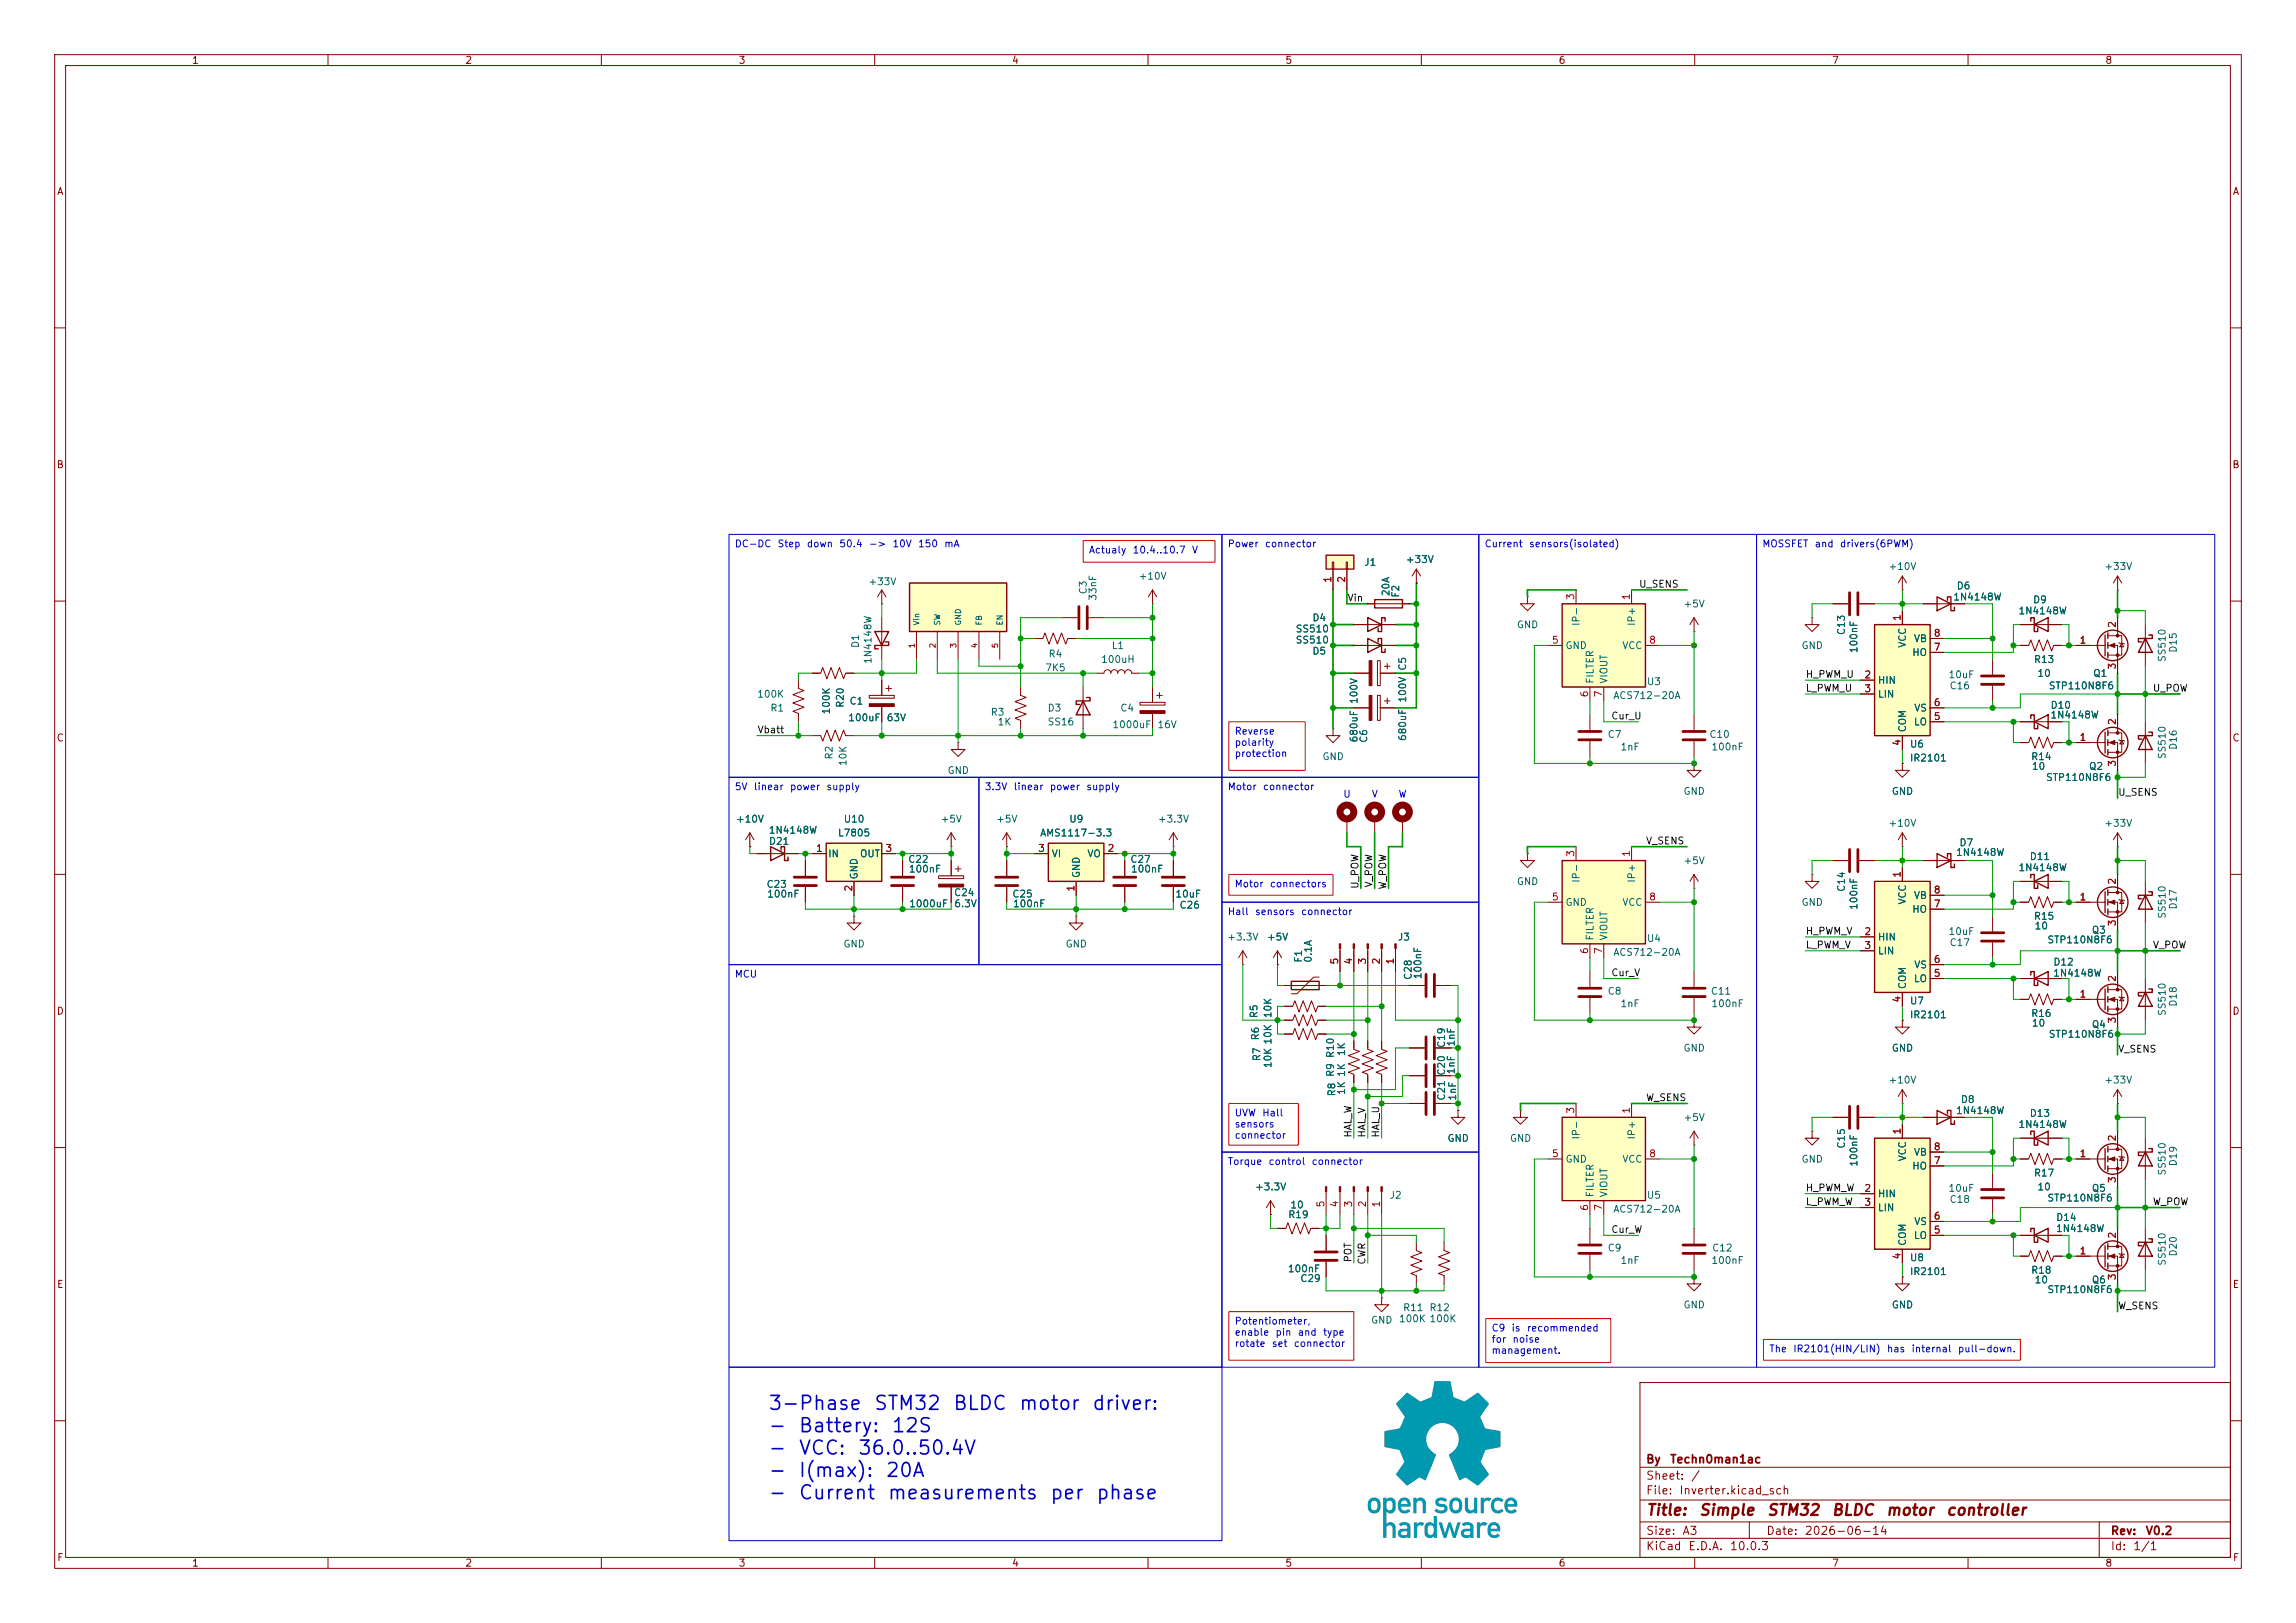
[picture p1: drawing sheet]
<svg xmlns="http://www.w3.org/2000/svg" width="420mm" height="297mm" viewBox="0 0 420 297" stroke-linecap="round" stroke-linejoin="round" font-family="sans-serif">
<defs><g id="words">
<g font-size="2.5" fill="#0000c2">
<text x="140.4" y="258.7">3-Phase</text>
<text x="140.4" y="262.8">-</text>
<text x="145.9" y="262.8">Battery:</text>
<text x="159.7" y="258.7">STM32</text>
<text x="162.9" y="262.8">12S</text>
<text x="174.2" y="258.7">BLDC</text>
<text x="186.2" y="258.7">motor</text>
<text x="199.6" y="258.7">driver:</text>
<text x="140.4" y="266.8">-</text>
<text x="145.9" y="266.8">VCC:</text>
<text x="156.8" y="266.8">36.0..50.4V</text>
<text x="140.4" y="270.9">-</text>
<text x="140.4" y="275">-</text>
<text x="145.9" y="270.9">I(max):</text>
<text x="145.9" y="275">Сurrent</text>
<text x="161.8" y="270.9">20A</text>
<text x="162.2" y="275">measurements</text>
<text x="191.9" y="275">per</text>
<text x="200.4" y="275">phase</text>
</g>
<g font-size="2" fill="#840000">
<text x="301" y="277.8">Title:</text>
<text x="310.7" y="277.8">Simple</text>
<text x="323.1" y="277.8">STM32</text>
<text x="334.9" y="277.8">BLDC</text>
<text x="344.9" y="277.8">motor</text>
<text x="355.9" y="277.8">controller</text>
</g>
<g font-size="1.5" fill="#840000">
<text x="301" y="268.1">By</text>
<text x="305.4" y="268.1">Techn0man1ac</text>
<text x="301" y="273.8">File:</text>
<text x="301" y="271.1">Sheet:</text>
<text x="307.1" y="273.8">Inverter.kicad_sch</text>
<text x="309.2" y="271.1">/</text>
<text x="301" y="281.2">Size:</text>
<text x="307.6" y="281.2">A3</text>
<text x="323" y="281.2">Date:</text>
<text x="330" y="281.2">2026-06-14</text>
<text x="386" y="281.2">Rev:</text>
<text x="392.4" y="281.2">V0.2</text>
<text x="301" y="284">KiCad</text>
<text x="308.7" y="284">E.D.A.</text>
<text x="316.3" y="284">10.0.3</text>
<text x="386" y="284">Id:</text>
<text x="390.1" y="284">1/1</text>
</g>
<g font-size="1.3" fill="#840000">
<text x="35" y="12">1</text>
<text x="85" y="12">2</text>
<text x="135" y="12">3</text>
<text x="185" y="12">4</text>
<text x="235" y="12">5</text>
<text x="285" y="12">6</text>
<text x="335" y="12">7</text>
<text x="385" y="12">8</text>
<text x="10.3" y="36">A</text>
<text x="408.3" y="36">A</text>
<text x="10.3" y="86">B</text>
<text x="408.2" y="86">B</text>
<text x="10.3" y="136">C</text>
<text x="408.2" y="136">C</text>
<text x="10.3" y="186">D</text>
<text x="408.2" y="186">D</text>
<text x="10.3" y="236">E</text>
<text x="408.3" y="236">E</text>
<text x="10.3" y="286">F</text>
<text x="35" y="287">1</text>
<text x="85" y="287">2</text>
<text x="135" y="287">3</text>
<text x="185" y="287">4</text>
<text x="235" y="287">5</text>
<text x="285" y="287">6</text>
<text x="335" y="287">7</text>
<text x="385" y="287">8</text>
<text x="408.3" y="286">F</text>
</g>
<g font-size="1.3" fill="#0000c2">
<text x="134.3" y="100.5">DC-DC</text>
<text x="142.1" y="100.5">Step</text>
<text x="147.5" y="100.5">down</text>
<text x="153.4" y="100.5">50.4</text>
<text x="158.8" y="100.5">-&gt;</text>
<text x="163.1" y="100.5">10V</text>
<text x="167.8" y="100.5">150</text>
<text x="172.6" y="100.5">mA</text>
<text x="199.1" y="101.6">Actualy</text>
<text x="207.1" y="101.6">10.4..10.7</text>
<text x="217.9" y="101.6">V</text>
<text x="224.5" y="100.5">Power</text>
<text x="231.3" y="100.5">connector</text>
<text x="271.5" y="100.5">Current</text>
<text x="279.6" y="100.5">sensors(isolated)</text>
<text x="322.3" y="100.5">MOSSFET</text>
<text x="331.8" y="100.5">and</text>
<text x="336.5" y="100.5">drivers(6PWM)</text>
<text x="225.7" y="134.7">Reverse</text>
<text x="225.7" y="136.8">polarity</text>
<text x="225.7" y="138.8">protection</text>
<text x="134.3" y="144.9">5V</text>
<text x="137.8" y="144.9">linear</text>
<text x="144.4" y="144.9">power</text>
<text x="151.1" y="144.9">supply</text>
<text x="180" y="144.9">3.3V</text>
<text x="185.3" y="144.9">linear</text>
<text x="191.9" y="144.9">power</text>
<text x="198.6" y="144.9">supply</text>
<text x="224.5" y="144.9">Motor</text>
<text x="230.9" y="144.9">connector</text>
<text x="245.6" y="146.3">U</text>
<text x="250.8" y="146.3">V</text>
<text x="255.7" y="146.3">W</text>
<text x="224.5" y="167.8">Hall</text>
<text x="225.7" y="162.7">Motor</text>
<text x="229.5" y="167.8">sensors</text>
<text x="232.2" y="162.7">connectors</text>
<text x="237.9" y="167.8">connector</text>
<text x="134.3" y="179.2">MCU</text>
<text x="225.7" y="204.6">UVW</text>
<text x="225.7" y="206.6">sensors</text>
<text x="225.7" y="208.7">connector</text>
<text x="230.8" y="204.6">Hall</text>
<text x="224.5" y="213.5">Torque</text>
<text x="231.9" y="213.5">control</text>
<text x="239.8" y="213.5">connector</text>
<text x="225.7" y="242.7">Potentiometer,</text>
<text x="225.7" y="244.7">enable</text>
<text x="233.2" y="244.7">pin</text>
<text x="237.3" y="244.7">and</text>
<text x="241.9" y="244.7">type</text>
<text x="272.7" y="244">C9</text>
<text x="276.4" y="244">is</text>
<text x="279.2" y="244">recommended</text>
<text x="225.7" y="246.8">rotate</text>
<text x="232.5" y="246.8">set</text>
<text x="236.6" y="246.8">connector</text>
<text x="272.7" y="246">for</text>
<text x="272.7" y="248.1">management.</text>
<text x="276.6" y="246">noise</text>
<text x="323.5" y="247.8">The</text>
<text x="327.9" y="247.8">IR2101(HIN/LIN)</text>
<text x="345" y="247.8">has</text>
<text x="349.5" y="247.8">internal</text>
<text x="358" y="247.8">pull-down.</text>
</g>
<g font-size="1.3" fill="#006464">
<text x="158.8" y="107.4">+33V</text>
<text x="208.2" y="106.4">+10V</text>
<text x="249.4" y="103.8">J1</text>
<text x="257.1" y="103.3">+33V</text>
<text x="345.3" y="104.6">+10V</text>
<text x="384.8" y="104.6">+33V</text>
<text x="199.1" y="108.9" transform="rotate(-90 199.1 108.9)">C3</text>
<text x="200.9" y="110" transform="rotate(-90 200.9 110)">33nF</text>
<text x="254.5" y="109.2" transform="rotate(-90 254.5 109.2)">20A</text>
<text x="256.2" y="109.5" transform="rotate(-90 256.2 109.5)">F2</text>
<text x="307.8" y="111.5">+5V</text>
<text x="357.2" y="110.2">1N4148W</text>
<text x="357.8" y="108.2">D6</text>
<text x="369.1" y="112.7">1N4148W</text>
<text x="371.8" y="110.7">D9</text>
<text x="157.4" y="118.7" transform="rotate(-90 157.4 118.7)">D1</text>
<text x="203.2" y="119.1">L1</text>
<text x="236.9" y="118.1">SS510</text>
<text x="236.9" y="116">SS510</text>
<text x="240" y="114">D4</text>
<text x="277.4" y="115.3">GND</text>
<text x="286.3" y="119.1">GND</text>
<text x="289.3" y="114.6" transform="rotate(-90 289.3 114.6)">IP-</text>
<text x="296.7" y="119.1">VCC</text>
<text x="299.4" y="114.6" transform="rotate(-90 299.4 114.6)">IP+</text>
<text x="329.4" y="119.1">GND</text>
<text x="337.8" y="116.3" transform="rotate(-90 337.8 116.3)">C13</text>
<text x="340.1" y="119.6" transform="rotate(-90 340.1 119.6)">100nF</text>
<text x="349" y="118.6" transform="rotate(-90 349 118.6)">VCC</text>
<text x="350" y="117.8">VB</text>
<text x="398.5" y="119.5" transform="rotate(-90 398.5 119.5)">D15</text>
<text x="159.7" y="121.6" transform="rotate(-90 159.7 121.6)">1N4148W</text>
<text x="191.1" y="123.1">7K5</text>
<text x="191.7" y="120.6">R4</text>
<text x="201.3" y="121.6">100uH</text>
<text x="240" y="120.1">D5</text>
<text x="257.5" y="122.8" transform="rotate(-90 257.5 122.8)">C5</text>
<text x="291.8" y="125.2" transform="rotate(-90 291.8 125.2)">FILTER</text>
<text x="294.3" y="125.2" transform="rotate(-90 294.3 125.2)">VIOUT</text>
<text x="301.1" y="125.7">U3</text>
<text x="343.4" y="125.4">HIN</text>
<text x="349.7" y="120.4">HO</text>
<text x="356.3" y="124.4">10uF</text>
<text x="371.9" y="121.6">R13</text>
<text x="372.6" y="124.2">10</text>
<text x="382.8" y="124.2">Q1</text>
<text x="396.4" y="121.2" transform="rotate(-90 396.4 121.2)">SS510</text>
<text x="138.4" y="128">100K</text>
<text x="140.8" y="130.5">R1</text>
<text x="152.1" y="130.8" transform="rotate(-90 152.1 130.8)">100K</text>
<text x="154.6" y="129.6" transform="rotate(-90 154.6 129.6)">R20</text>
<text x="155.3" y="129.2">C1</text>
<text x="181.1" y="131.3">R3</text>
<text x="191.5" y="130.5">D3</text>
<text x="204.8" y="130.5">C4</text>
<text x="248.6" y="128.9" transform="rotate(-90 248.6 128.9)">100V</text>
<text x="257.5" y="128.7" transform="rotate(-90 257.5 128.7)">100V</text>
<text x="295" y="128.2">ACS712-20A</text>
<text x="343.4" y="128">LIN</text>
<text x="350.1" y="130.5">VS</text>
<text x="356.5" y="126.4">C16</text>
<text x="374.7" y="126.4">STP110N8F6</text>
<text x="375" y="131.8">1N4148W</text>
<text x="375" y="130">D10</text>
<text x="155.1" y="132.3">100uF</text>
<text x="162.1" y="132.3">63V</text>
<text x="182.4" y="133.1">1K</text>
<text x="191.5" y="133.1">SS16</text>
<text x="203.4" y="133.6">1000uF</text>
<text x="211.6" y="133.6">16V</text>
<text x="248.6" y="136" transform="rotate(-90 248.6 136)">680uF</text>
<text x="250.4" y="136" transform="rotate(-90 250.4 136)">C6</text>
<text x="257.5" y="135.7" transform="rotate(-90 257.5 135.7)">680uF</text>
<text x="294" y="135.3">C7</text>
<text x="296.3" y="137.6">1nF</text>
<text x="312.6" y="135.3">C10</text>
<text x="312.9" y="137.6">100nF</text>
<text x="349" y="134.1" transform="rotate(-90 349 134.1)">COM</text>
<text x="349.3" y="137.1">U6</text>
<text x="350" y="133.1">LO</text>
<text x="398.5" y="137.3" transform="rotate(-90 398.5 137.3)">D16</text>
<text x="152.6" y="139.1" transform="rotate(-90 152.6 139.1)">R2</text>
<text x="155.1" y="140.3" transform="rotate(-90 155.1 140.3)">10K</text>
<text x="173.2" y="141.9">GND</text>
<text x="241.8" y="139.4">GND</text>
<text x="349.3" y="139.7">IR2101</text>
<text x="371.4" y="139.4">R14</text>
<text x="371.6" y="141.2">10</text>
<text x="374.2" y="143.2">STP110N8F6</text>
<text x="382" y="141.2">Q2</text>
<text x="396.4" y="139" transform="rotate(-90 396.4 139)">SS510</text>
<text x="307.8" y="145.8">GND</text>
<text x="345.9" y="145.8">GND</text>
<text x="134.5" y="150.8">+10V</text>
<text x="140.5" y="152.9">1N4148W</text>
<text x="140.5" y="154.9">D21</text>
<text x="153.2" y="153.4">L7805</text>
<text x="154.2" y="150.8">U10</text>
<text x="172" y="150.8">+5V</text>
<text x="182.1" y="150.8">+5V</text>
<text x="190.2" y="153.4">AMS1117-3.3</text>
<text x="195.5" y="150.8">U9</text>
<text x="211.7" y="150.8">+3.3V</text>
<text x="345.3" y="151.6">+10V</text>
<text x="358.3" y="155.1">D7</text>
<text x="384.8" y="151.6">+33V</text>
<text x="151.4" y="157.2">IN</text>
<text x="157.2" y="161" transform="rotate(-90 157.2 161)">GND</text>
<text x="157.2" y="157.2">OUT</text>
<text x="166" y="158.2">C22</text>
<text x="166.1" y="160">100nF</text>
<text x="192.3" y="157.2">VI</text>
<text x="197.8" y="160.8" transform="rotate(-90 197.8 160.8)">GND</text>
<text x="198.8" y="157.2">VO</text>
<text x="206.7" y="158.2">C27</text>
<text x="206.8" y="160">100nF</text>
<text x="289.3" y="161.6" transform="rotate(-90 289.3 161.6)">IP-</text>
<text x="299.4" y="161.6" transform="rotate(-90 299.4 161.6)">IP+</text>
<text x="307.8" y="158.5">+5V</text>
<text x="357.7" y="156.9">1N4148W</text>
<text x="369.1" y="159.7">1N4148W</text>
<text x="371.2" y="157.7">D11</text>
<text x="140.1" y="162.8">C23</text>
<text x="140.2" y="164.5">100nF</text>
<text x="166.2" y="166.3">1000uF</text>
<text x="174.4" y="164.3">C24</text>
<text x="174.4" y="166.3">6.3V</text>
<text x="185.1" y="164.5">C25</text>
<text x="185.2" y="166.3">100nF</text>
<text x="214.9" y="164.5">10uF</text>
<text x="215.7" y="166.6">C26</text>
<text x="277.4" y="162.3">GND</text>
<text x="286.3" y="166.1">GND</text>
<text x="296.7" y="166.1">VCC</text>
<text x="329.4" y="166.1">GND</text>
<text x="337.8" y="163.3" transform="rotate(-90 337.8 163.3)">C14</text>
<text x="340.1" y="166.6" transform="rotate(-90 340.1 166.6)">100nF</text>
<text x="349" y="165.6" transform="rotate(-90 349 165.6)">VCC</text>
<text x="349.7" y="167.3">HO</text>
<text x="350" y="164.8">VB</text>
<text x="398.5" y="166.5" transform="rotate(-90 398.5 166.5)">D17</text>
<text x="154.2" y="173.7">GND</text>
<text x="194.8" y="173.7">GND</text>
<text x="224.4" y="172.4">+3.3V</text>
<text x="231.6" y="172.4">+5V</text>
<text x="255.6" y="172.4">J3</text>
<text x="291.8" y="172.2" transform="rotate(-90 291.8 172.2)">FILTER</text>
<text x="294.3" y="172.2" transform="rotate(-90 294.3 172.2)">VIOUT</text>
<text x="301.1" y="172.7">U4</text>
<text x="343.4" y="172.4">HIN</text>
<text x="356.3" y="171.4">10uF</text>
<text x="356.5" y="173.4">C17</text>
<text x="371.9" y="168.6">R15</text>
<text x="372.1" y="170.4">10</text>
<text x="374.4" y="172.9">STP110N8F6</text>
<text x="382.5" y="171.2">Q3</text>
<text x="396.4" y="168.2" transform="rotate(-90 396.4 168.2)">SS510</text>
<text x="238.5" y="176.3" transform="rotate(-90 238.5 176.3)">F1</text>
<text x="240.2" y="176.3" transform="rotate(-90 240.2 176.3)">0.1A</text>
<text x="258.5" y="179.4" transform="rotate(-90 258.5 179.4)">C28</text>
<text x="260.3" y="179.3" transform="rotate(-90 260.3 179.3)">100nF</text>
<text x="295" y="175.2">ACS712-20A</text>
<text x="343.4" y="175">LIN</text>
<text x="350.1" y="177.5">VS</text>
<text x="375.5" y="179">1N4148W</text>
<text x="375.5" y="177">D12</text>
<text x="294" y="182.3">C8</text>
<text x="296.3" y="184.6">1nF</text>
<text x="312.8" y="182.3">C11</text>
<text x="312.9" y="184.6">100nF</text>
<text x="349" y="181.1" transform="rotate(-90 349 181.1)">COM</text>
<text x="349.3" y="184.1">U7</text>
<text x="350" y="180">LO</text>
<text x="398.5" y="184.3" transform="rotate(-90 398.5 184.3)">D18</text>
<text x="230.3" y="186.4" transform="rotate(-90 230.3 186.4)">R5</text>
<text x="230.6" y="190.5" transform="rotate(-90 230.6 190.5)">R6</text>
<text x="232.9" y="186.4" transform="rotate(-90 232.9 186.4)">10K</text>
<text x="264.6" y="191.9" transform="rotate(-90 264.6 191.9)">C19</text>
<text x="266.4" y="191.6" transform="rotate(-90 266.4 191.6)">1nF</text>
<text x="349.3" y="186.6">IR2101</text>
<text x="371.4" y="186.4">R16</text>
<text x="371.6" y="188.2">10</text>
<text x="374.7" y="190.2">STP110N8F6</text>
<text x="382.5" y="188.4">Q4</text>
<text x="396.4" y="186" transform="rotate(-90 396.4 186)">SS510</text>
<text x="230.8" y="194.3" transform="rotate(-90 230.8 194.3)">R7</text>
<text x="232.9" y="195.6" transform="rotate(-90 232.9 195.6)">10K 10K</text>
<text x="246.3" y="193.4" transform="rotate(-90 246.3 193.4)">1K</text>
<text x="266.4" y="196.7" transform="rotate(-90 266.4 196.7)">1nF</text>
<text x="307.8" y="192.7">GND</text>
<text x="345.9" y="192.7">GND</text>
<text x="244.6" y="200.7" transform="rotate(-90 244.6 200.7)">R8 R9 R10</text>
<text x="246.3" y="200.5" transform="rotate(-90 246.3 200.5)">1K 1K</text>
<text x="264.6" y="201.5" transform="rotate(-90 264.6 201.5)">C21 C20</text>
<text x="266.7" y="201.5" transform="rotate(-90 266.7 201.5)">1nF</text>
<text x="345.3" y="198.6">+10V</text>
<text x="358.6" y="202.1">D8</text>
<text x="384.8" y="198.6">+33V</text>
<text x="264.7" y="209.3">GND</text>
<text x="276.1" y="209.3">GND</text>
<text x="289.3" y="208.6" transform="rotate(-90 289.3 208.6)">IP-</text>
<text x="299.4" y="208.6" transform="rotate(-90 299.4 208.6)">IP+</text>
<text x="307.8" y="205.4">+5V</text>
<text x="357.7" y="204.2">1N4148W</text>
<text x="369.1" y="206.7">1N4148W</text>
<text x="371.2" y="204.7">D13</text>
<text x="286.3" y="213.1">GND</text>
<text x="296.7" y="213.1">VCC</text>
<text x="329.4" y="213.1">GND</text>
<text x="337.8" y="210.3" transform="rotate(-90 337.8 210.3)">C15</text>
<text x="340.1" y="213.6" transform="rotate(-90 340.1 213.6)">100nF</text>
<text x="349" y="212.6" transform="rotate(-90 349 212.6)">VCC</text>
<text x="349.7" y="214.3">HO</text>
<text x="350" y="211.8">VB</text>
<text x="371.9" y="215.6">R17</text>
<text x="396.4" y="215.2" transform="rotate(-90 396.4 215.2)">SS510</text>
<text x="398.5" y="213.5" transform="rotate(-90 398.5 213.5)">D19</text>
<text x="229.5" y="218.1">+3.3V</text>
<text x="235.9" y="221.4">10</text>
<text x="254.1" y="219.7">J2</text>
<text x="291.8" y="219.2" transform="rotate(-90 291.8 219.2)">FILTER</text>
<text x="294.3" y="219.2" transform="rotate(-90 294.3 219.2)">VIOUT</text>
<text x="301.1" y="219.7">U5</text>
<text x="343.4" y="219.4">HIN</text>
<text x="343.4" y="222">LIN</text>
<text x="356.3" y="218.4">10uF</text>
<text x="356.5" y="220.4">C18</text>
<text x="372.6" y="218.1">10</text>
<text x="374.4" y="220.2">STP110N8F6</text>
<text x="382.5" y="218.4">Q5</text>
<text x="235.5" y="223.2">R19</text>
<text x="295" y="222.2">ACS712-20A</text>
<text x="350" y="227">LO</text>
<text x="350.1" y="224.5">VS</text>
<text x="376" y="225.8">1N4148W</text>
<text x="376" y="223.7">D14</text>
<text x="235.5" y="233.1">100nF</text>
<text x="294" y="229.3">C9</text>
<text x="296.3" y="231.6">1nF</text>
<text x="312.9" y="231.6">100nF</text>
<text x="313.1" y="229.3">C12</text>
<text x="349" y="228.1" transform="rotate(-90 349 228.1)">COM</text>
<text x="349.3" y="231.1">U8</text>
<text x="349.3" y="233.6">IR2101</text>
<text x="371.4" y="233.4">R18</text>
<text x="396.4" y="231.7" transform="rotate(-90 396.4 231.7)">SS510</text>
<text x="398.5" y="230" transform="rotate(-90 398.5 230)">D20</text>
<text x="237.8" y="234.9">C29</text>
<text x="307.8" y="239.7">GND</text>
<text x="345.9" y="239.7">GND</text>
<text x="372.1" y="235.2">10</text>
<text x="374.4" y="236.9">STP110N8F6</text>
<text x="382.5" y="235.2">Q6</text>
<text x="250.7" y="242.5">GND</text>
<text x="255.8" y="242.3">100K 100K</text>
<text x="256.5" y="240.2">R11</text>
<text x="261.4" y="240.2">R12</text>
</g>
<g font-size="1.3" fill="#a90000">
<text x="243.8" y="106.8" transform="rotate(-90 243.8 106.8)">1</text>
<text x="246.4" y="106.8" transform="rotate(-90 246.4 106.8)">2</text>
<text x="288.3" y="109.9" transform="rotate(-90 288.3 109.9)">3</text>
<text x="298.4" y="109.9" transform="rotate(-90 298.4 109.9)">1</text>
<text x="348" y="113.7" transform="rotate(-90 348 113.7)">1</text>
<text x="283.8" y="118.1">5</text>
<text x="301.6" y="118.1">8</text>
<text x="353.6" y="119.4">7</text>
<text x="353.6" y="116.8">8</text>
<text x="380.3" y="118.1">1</text>
<text x="387.3" y="115" transform="rotate(-90 387.3 115)">2</text>
<text x="340.9" y="124.4">2</text>
<text x="387.3" y="122.6" transform="rotate(-90 387.3 122.6)">3</text>
<text x="290.8" y="127.7" transform="rotate(-90 290.8 127.7)">6</text>
<text x="293.3" y="127.7" transform="rotate(-90 293.3 127.7)">7</text>
<text x="340.9" y="127">3</text>
<text x="353.6" y="129.5">6</text>
<text x="348" y="136.6" transform="rotate(-90 348 136.6)">4</text>
<text x="353.6" y="132.1">5</text>
<text x="380.3" y="135.9">1</text>
<text x="387.3" y="132.8" transform="rotate(-90 387.3 132.8)">2</text>
<text x="387.3" y="140.4" transform="rotate(-90 387.3 140.4)">3</text>
<text x="149.2" y="156.2">1</text>
<text x="161.9" y="156.2">3</text>
<text x="189.8" y="156.2">3</text>
<text x="202.5" y="156.2">2</text>
<text x="288.3" y="156.9" transform="rotate(-90 288.3 156.9)">3</text>
<text x="298.4" y="156.9" transform="rotate(-90 298.4 156.9)">1</text>
<text x="348" y="160.7" transform="rotate(-90 348 160.7)">1</text>
<text x="387.3" y="162" transform="rotate(-90 387.3 162)">2</text>
<text x="156.2" y="163.3" transform="rotate(-90 156.2 163.3)">2</text>
<text x="196.8" y="163.3" transform="rotate(-90 196.8 163.3)">1</text>
<text x="283.8" y="165.1">5</text>
<text x="301.6" y="165.1">8</text>
<text x="353.6" y="166.3">7</text>
<text x="353.6" y="163.8">8</text>
<text x="380.3" y="165.1">1</text>
<text x="340.9" y="171.4">2</text>
<text x="340.9" y="174">3</text>
<text x="387.3" y="169.6" transform="rotate(-90 387.3 169.6)">3</text>
<text x="245.1" y="176.6" transform="rotate(-90 245.1 176.6)">5</text>
<text x="247.6" y="176.6" transform="rotate(-90 247.6 176.6)">4</text>
<text x="250.2" y="176.6" transform="rotate(-90 250.2 176.6)">3</text>
<text x="252.7" y="176.6" transform="rotate(-90 252.7 176.6)">2</text>
<text x="255.2" y="176.6" transform="rotate(-90 255.2 176.6)">1</text>
<text x="290.8" y="174.7" transform="rotate(-90 290.8 174.7)">6</text>
<text x="293.3" y="174.7" transform="rotate(-90 293.3 174.7)">7</text>
<text x="353.6" y="179">5</text>
<text x="353.6" y="176.5">6</text>
<text x="387.3" y="179.8" transform="rotate(-90 387.3 179.8)">2</text>
<text x="348" y="183.6" transform="rotate(-90 348 183.6)">4</text>
<text x="380.3" y="182.9">1</text>
<text x="387.3" y="187.4" transform="rotate(-90 387.3 187.4)">3</text>
<text x="288.3" y="203.9" transform="rotate(-90 288.3 203.9)">3</text>
<text x="298.4" y="203.9" transform="rotate(-90 298.4 203.9)">1</text>
<text x="348" y="207.7" transform="rotate(-90 348 207.7)">1</text>
<text x="387.3" y="209" transform="rotate(-90 387.3 209)">2</text>
<text x="283.8" y="212.1">5</text>
<text x="301.6" y="212.1">8</text>
<text x="353.6" y="213.3">7</text>
<text x="353.6" y="210.8">8</text>
<text x="380.3" y="212.1">1</text>
<text x="242.5" y="221.1" transform="rotate(-90 242.5 221.1)">5</text>
<text x="245.1" y="221.1" transform="rotate(-90 245.1 221.1)">4</text>
<text x="247.6" y="221.1" transform="rotate(-90 247.6 221.1)">3</text>
<text x="250.2" y="221.1" transform="rotate(-90 250.2 221.1)">2</text>
<text x="252.7" y="221.1" transform="rotate(-90 252.7 221.1)">1</text>
<text x="290.8" y="221.7" transform="rotate(-90 290.8 221.7)">6</text>
<text x="293.3" y="221.7" transform="rotate(-90 293.3 221.7)">7</text>
<text x="340.9" y="218.4">2</text>
<text x="340.9" y="221">3</text>
<text x="387.3" y="216.6" transform="rotate(-90 387.3 216.6)">3</text>
<text x="353.6" y="226">5</text>
<text x="353.6" y="223.5">6</text>
<text x="387.3" y="226.8" transform="rotate(-90 387.3 226.8)">2</text>
<text x="348" y="230.6" transform="rotate(-90 348 230.6)">4</text>
<text x="380.3" y="229.8">1</text>
<text x="387.3" y="234.4" transform="rotate(-90 387.3 234.4)">3</text>
</g>
<g font-size="1.3" fill="#0f0f0f">
<text x="299.7" y="107.8">U_SENS</text>
<text x="246.4" y="110.4">Vin</text>
<text x="330.2" y="124.3">H_PWM_U</text>
<text x="294.6" y="132">Cur_U</text>
<text x="330.2" y="126.9">L_PWM_U</text>
<text x="393.7" y="126.9">U_POW</text>
<text x="138.5" y="134.5">Vbatt</text>
<text x="387.3" y="145.9">U_SENS</text>
<text x="301" y="154.8">V_SENS</text>
<text x="248.8" y="162.8" transform="rotate(-90 248.8 162.8)">U_POW</text>
<text x="251.3" y="162.5" transform="rotate(-90 251.3 162.5)">V_POW</text>
<text x="253.9" y="162.9" transform="rotate(-90 253.9 162.9)">W_POW</text>
<text x="330.2" y="171.3">H_PWM_V</text>
<text x="330.2" y="173.9">L_PWM_V</text>
<text x="393.7" y="173.9">V_POW</text>
<text x="294.6" y="178.9">Cur_V</text>
<text x="387.3" y="192.9">V_SENS</text>
<text x="301" y="201.8">W_SENS</text>
<text x="247.5" y="208.3" transform="rotate(-90 247.5 208.3)">HAL_W</text>
<text x="250.1" y="208.3" transform="rotate(-90 250.1 208.3)">HAL_V</text>
<text x="252.6" y="208.3" transform="rotate(-90 252.6 208.3)">HAL_U</text>
<text x="330.2" y="218.3">H_PWM_W</text>
<text x="330.2" y="220.9">L_PWM_W</text>
<text x="393.7" y="220.9">W_POW</text>
<text x="294.6" y="225.9">Cur_W</text>
<text x="247.5" y="231.1" transform="rotate(-90 247.5 231.1)">POT</text>
<text x="250.1" y="231.5" transform="rotate(-90 250.1 231.5)">CWR</text>
<text x="387.3" y="239.9">W_SENS</text>
</g>
<g font-size="1" fill="#a90000">
<text x="167.6" y="118.7" transform="rotate(-90 167.6 118.7)">1</text>
<text x="171.4" y="118.7" transform="rotate(-90 171.4 118.7)">2</text>
<text x="175.2" y="118.7" transform="rotate(-90 175.2 118.7)">3</text>
<text x="179" y="118.7" transform="rotate(-90 179 118.7)">4</text>
<text x="182.8" y="118.7" transform="rotate(-90 182.8 118.7)">5</text>
</g>
<g font-size="1" fill="#006464">
<text x="168.4" y="114.6" transform="rotate(-90 168.4 114.6)">Vin</text>
<text x="172.2" y="114.6" transform="rotate(-90 172.2 114.6)">SW</text>
<text x="176" y="114.6" transform="rotate(-90 176 114.6)">GND</text>
<text x="179.8" y="114.6" transform="rotate(-90 179.8 114.6)">FB</text>
<text x="183.7" y="114.6" transform="rotate(-90 183.7 114.6)">EN</text>
</g>
</g></defs>
<g fill="none" stroke="#840000" stroke-width=".18">
<path d="M10 10h400v277h-400zM12 12h396v273h-396zM60 10v2M110 10v2M160 10v2M210 10v2M260 10v2M310 10v2M360 10v2M10 60h2M408 60h2M10 110h2"/>
<path d="M408 110h2M10 160h2M408 160h2M10 210h2M408 210h2M300 253h108v32h-108zM10 260h2M300 278.5h108M300 274.5h108M300 268.5h108M320 278.5v3M384 278.5v6.5"/>
<path d="M408 260h2M60 285v2M110 285v2M160 285v2M210 285v2M260 285v2M300 281.5h108M310 285v2M360 285v2"/>
</g>
<g fill="#0099b0">
<path d="M253 274.1h.6v.3l.5-.3h.5l.4 .2 .2 .4 .1 1.3-.2 .6-.4 .3-.4 .1-.7-.4v2.3l.3-.3 .5-.1 .4 .2 .3 .3 .2 .5v1.9h-.6v-1.9l-.2-.3-.3-.1-.4 .1-.2 .3v1.9h-.6v-5.9h.6l.1 .7 .5 .2 .4-.2 .1-.7-.1-.7-.4-.2-.5 .2-.1 .7h-.6z"/>
<path d="M255.4 256.8l2-1.9 2.4 1.6 2-.8 .7-3 2.8 .1 .6 2.8 1.9 .8 2.5-1.5h.1l2 2-1.6 2.4 .8 2 2.9 .7v2.8l-2.8 .6-.8 2.1 1.4 2.4-1.9 2-2.3-1.5-1.1 .5-2-4.6 .4-.3a2.98 2.98 0 0 0 .6-4.6 2.98 2.98 0 0 0-4.7 .3 2.98 2.98 0 0 0 1.4 4.5l-1.9 4.7-1.2-.5-2.2 1.5-2-2v-.2l1.5-2.2-.9-2.1-2.7-.6-.1-2.8 .1-.1 2.7-.5 .9-2-1.5-2.4z"/>
<path d="M250.5 274.4l.4-.3h.6l.5 .1 .4 .4 .1 .6v.9l-.2 .4-.3 .3-1 .1-.6-.5-.2-.9h.6l.1 .6 .4 .3 .4-.1 .3-.5-.1-.8-.4-.4-.6 .2-.1 .7h-.6l.1-.7z"/>
<path d="M256.1 274.4l.4-.3 .5-.1 .5 .2 .3 .3 .2 .5v.7h-1.7l.3 .6 .5 .1 .5-.3 .4 .4-.2 .2a1.32 1.32 0 0 1-1.6 .1 1.32 1.32 0 0 1-.5-1.6h1.8l-.2-.4-.4-.2-.5 .2-.1 .4h-.6z"/>
<path d="M270.2 278.6h.5v.3l.7-.3 .7 .2-.4 .5-.5-.2-.4 .3-.1 2h-.5z"/>
<path d="M272.5 278.9l.4-.3h.5l.5 .1 .3 .3 .2 .5v.7h-1.7l.3 .6 .5 .1 .5-.3 .4 .4-.2 .2a1.32 1.32 0 0 1-1.6 .1 1.32 1.32 0 0 1-.5-1.6h1.8l-.2-.4-.4-.2-.5 .2-.1 .4h-.6z"/>
<path d="M267.5 278.9a1.2 1.2 0 0 1 1.2-.4 1.2 1.2 0 0 1 .8 1v1.9h-.5v-.2l-.5 .2h-.6l-.5-.3-.2-.5h.6l.2 .3h.6l.3-.2 .1-.5h-.9l-.3 .4h-.6l.1-.4 .5-.4 1.2-.1-.1-.3-.1-.2-.3-.1h-.4l-.3 .2-.4-.3z"/>
<path d="M255.9 278.9a1.2 1.2 0 0 1 1.3-.4 1.2 1.2 0 0 1 .8 1v1.9h-.6v-.2l-.4 .2h-.7l-.4-.3-.2-.5h.5l.3 .3h.6l.3-.2v-.5h-.9l-.3 .4h-.5l.1-.4 .5-.4 1.1-.1v-.3l-.1-.2-.3-.1h-.5l-.2 .2-.4-.3z"/>
<path d="M265.5 274.4l.4-.3h.6l.4 .1 .4 .4 .2 .6-.1 .9-.1 .4-.4 .3-.9 .1-.7-.5-.2-.9h.6l.1 .6 .4 .3 .5-.1 .2-.5-.1-.8-.4-.4-.5 .2-.2 .7h-.6l.1-.7z"/>
<path d="M263.2 278.6h.6l.5 2 .7-2h.4l.6 2 .6-2h.6l-.9 2.8h-.5l-.6-2-.6 2h-.5z"/>
<path d="M262.8 274.3l.4-.2 .5-.1 .5 .1 .5 .3-.3 .4-.9-.2-.3 .1-.1 .2 .2 .3 .9 .1 .3 .1 .3 .5-.1 .6a1.58 1.58 0 0 1-2.3-.1l.4-.3 .8 .3h.4l.2-.3-.1-.3-1-.1-.4-.3-.2-.5z"/>
<path d="M260.9 278.8l.7-.3 .7 .4v-1.5h.5v4h-.5v-.3l-.5 .3h-.5l-.5-.3-.2-.4v-.7h.5l.1 .6 .4 .3 .5-.2 .2-.5-.1-.8-.4-.3-.5 .2-.2 .7h-.5v-.8z"/>
<path d="M275.6 274.4l.4-.3 .5-.1 .5 .2 .3 .3 .2 .5v.7h-1.7l.2 .6 .6 .1 .5-.3 .4 .4-.2 .2a1.32 1.32 0 0 1-1.6 .1 1.32 1.32 0 0 1-.5-1.6h1.8l-.2-.4-.4-.2-.5 .2-.1 .4h-.6z"/>
<path d="M273.1 274.4l.5-.3 .5-.1 .5 .2 .4 .3-.4 .4-.4-.3-.6 .1-.2 .3-.1 .5 .1 .5 .2 .3 .6 .1 .4-.3 .4 .4a1.36 1.36 0 0 1-1.8 .2 1.36 1.36 0 0 1-.4-1.7z"/>
<path d="M268 274.1h.5l.1 1.9 .2 .3 .3 .1 .3-.1 .2-.3 .1-1.9h.5v2.8h-.5v-.3l-.4 .3h-.6l-.5-.3-.2-.5z"/>
<path d="M270.9 274.1h.5v.3l.7-.4 .7 .3-.4 .5-.5-.2-.4 .3-.1 2h-.5z"/>
<path d="M258.5 274.1h.6v.3l.4-.3h.5l.6 .3 .2 .5v2h-.6v-1.9l-.2-.3-.3-.1-.4 .1-.2 .3v1.9h-.6z"/>
<path d="M258.6 278.6h.6v.3l.6-.3 .8 .2-.5 .5-.4-.2-.4 .3-.1 2h-.6z"/>
</g>
<path d="M288.8 133.9h4.1M288.8 135.4h4.1M307.8 133.9h4.1M307.8 135.4h4.1M240.5 230.6h4.1M240.5 229.1h4.1" fill="none" stroke="#840000" stroke-width=".51"/>
<path d="M309.9 115.6h.1M309.9 113v2.6M309.9 113l-.8 1.3M309.9 113l.7 1.3M290.8 130.8v2.8M290.8 135.6v2.8M309.9 130.8v2.8M309.9 135.6v2.8M242.6 226.1v2.8M242.6 230.9v2.8" fill="none" stroke="#840000" stroke-width=".18"/>
<path d="M285.7 110.5h15.3v15.2h-15.3z" fill="#ffffc2"/>
<path d="M285.7 110.5h15.3v15.2h-15.3z" fill="none" stroke="#840000" stroke-width=".25"/>
<path d="M279.4 109.2v1.3h1.3l-1.3 1.3-1.3-1.3h1.3M279.4 109.2h.1M283.2 118.1h2.5M288.3 108v2.5M298.4 108v2.5M301 118.1h2.5M290.8 125.7v2.6M293.4 125.7v2.6M309.9 162.6h.1M309.9 160l-.8 1.3M309.9 160l.7 1.3M309.9 160v2.6" fill="none" stroke="#840000" stroke-width=".18"/>
<path d="M285.7 157.5h15.3v15.2h-15.3z" fill="#ffffc2"/>
<path d="M160 115.6h2.6l-1.3 2.5zM161.9 117.5h.7v.6h-2.6v.6h.7M285.7 157.5h15.3v15.2h-15.3z" fill="none" stroke="#840000" stroke-width=".25"/>
<g fill="none" stroke="#840000" stroke-width=".18">
<path d="M161.3 113v7.7M184.1 157.5v2.8M279.4 156.2v1.3h1.3l-1.3 1.3-1.3-1.3h1.3M279.4 156.2h.1M288.3 154.9v2.6M298.4 154.9v2.6M184.1 162.3v2.8M283.2 165.1h2.5M290.8 172.7v2.6M290.8 177.8v2.8M293.4 172.7v2.6M301 165.1h2.5"/>
<path d="M309.9 177.8v2.8M290.8 182.6v2.8M309.9 186.7v1.3h1.2l-1.2 1.2-1.3-1.2h1.3M309.9 186.7h.1M309.9 182.6v2.8M309.9 209.6h.1M309.9 207v2.6M309.9 207l-.8 1.3M309.9 207l.7 1.3M309.9 224.8v2.8M309.9 229.6v2.8"/>
</g>
<path d="M182.1 160.5h4.1M182.1 162.1h4.1M288.8 180.8h4.1M288.8 182.4h4.1M307.8 180.8h4.1M307.8 182.4h4.1M307.8 227.8h4.1M307.8 229.4h4.1" fill="none" stroke="#840000" stroke-width=".51"/>
<path d="M285.7 204.5h15.3v15.2h-15.3z" fill="#ffffc2"/>
<path d="M354.3 109.2l2.6 1.3-2.6 1.3zM356.2 109.9v-.7h.7v2.6h.6v-.7M371.5 113.7v-.7h.6v2.6h.6v-.7M372.1 114.3l2.5-1.3v2.6zM392.4 134.6l1.3 2.6h-2.5zM393.1 134h.6v.6h-2.5v.7h.6M354.3 156.2l2.6 1.3-2.6 1.3zM356.2 156.8v-.6h.7v2.6h.6v-.7M285.7 204.5h15.3v15.2h-15.3z" fill="none" stroke="#840000" stroke-width=".25"/>
<g fill="none" stroke="#840000" stroke-width=".18">
<path d="M335.3 110.5h2.8M340.1 110.5h2.8M348 108h.1M348 105.4v2.6M348 105.4l-.8 1.3M348 105.4l.7 1.3M351.8 110.5h7.6M369.6 114.3h7.6M387.3 108h.1M387.3 105.4l-.7 1.3M387.3 105.4l.8 1.3M387.3 105.4v2.6"/>
<path d="M392.4 132.1v7.6M348 154.9h.1M348 152.4l-.8 1.3M348 152.4l.7 1.3M348 152.4v2.5M351.8 157.5h7.6M196.8 167.6v1.3h1.3l-1.3 1.3-1.2-1.3h1.2M196.8 167.6h.1M278.1 203.2v1.3h1.3l-1.3 1.2-1.2-1.2h1.2M278.1 203.2h.1M283.2 212.1h2.5M288.3 201.9v2.6"/>
<path d="M290.8 219.7v2.5M293.4 219.7v2.5M298.4 201.9v2.6M301 212.1h2.5M259.1 227.3v1.6l1 .3-2 .8 2 .8-2 .7 2 .8-2 .7 1 .4v1.5M290.8 224.8v2.8M290.8 229.6v2.8"/>
</g>
<path d="M338.3 108.5v4M339.9 108.5v4M288.8 227.8h4.1M288.8 229.4h4.1" fill="none" stroke="#840000" stroke-width=".51"/>
<path d="M342.9 114.3h10.2v20.3h-10.2z" fill="#ffffc2"/>
<g fill="none" stroke="#840000" stroke-width=".25">
<path d="M342.9 114.3h10.2v20.3h-10.2zM385.1 116.2v3.8M385.6 115.8v1M385.6 117.6v1M385.6 119.4v1M392.4 116.8l1.3 2.6h-2.5zM393.1 116.2h.6v.6h-2.5v.7h.6"/>
<circle cx="386.5" cy="118.1" r="2.79"/>
</g>
<g fill="none" stroke="#840000" stroke-width=".18">
<path d="M331.5 113v1.3h1.2l-1.2 1.3-1.3-1.3h1.3M331.5 113h.1M348 111.8v2.5M353.1 119.4h2.5M353.1 116.8h2.5M369.6 118.1h1.5l.4-1 .7 2 .8-2 .8 2 .7-2 .8 2 .4-1h1.5M379.7 118.1h5.4M385.6 116.3h2.5v3.6h-2.5M385.6 118.1h1.7v5.1M387.3 113v3.3M387.6 117.6l.1 .1h.8l.1 .2M388.1 117.7l.4 .7h-.8z"/>
<path d="M392.4 114.3v7.6M340.4 124.5h2.5M340.4 127h2.5M348 134.6v2.6M353.1 132.1h2.5M353.1 129.5h2.5M364.5 120.7v2.7M364.5 125.5v2.8M331.5 160v1.3h1.2l-1.2 1.3-1.3-1.3h1.3M331.5 160h.1M348 199.4v2.5M348 199.4l-.8 1.3"/>
<path d="M348 199.4l.7 1.3M348 201.9h.1M252.7 237.5v1.3h1.3l-1.3 1.2-1.2-1.2h1.2M252.7 237.5h.1"/>
</g>
<path d="M362.5 125.2h4M362.5 123.7h4" fill="none" stroke="#840000" stroke-width=".51"/>
<g fill="#840000" stroke="#840000" stroke-width=".18">
<path d="M385.8 118.1l1-.4v.8z"/>
<circle cx="387.3" cy="116.3" r=".25"/>
<circle cx="387.3" cy="119.9" r=".25"/>
</g>
<path d="M342.9 208.3h10.2v20.3h-10.2z" fill="#ffffc2"/>
<path d="M342.9 208.3h10.2v20.3h-10.2z" fill="none" stroke="#840000" stroke-width=".25"/>
<g fill="none" stroke="#840000" stroke-width=".18">
<path d="M331.5 207v1.3h1.2l-1.2 1.3-1.3-1.3h1.3M331.5 207h.1M335.3 204.5h2.8M340.1 204.5h2.8M340.4 218.4h2.5M348 205.7v2.6M353.1 213.4h2.5M353.1 210.8h2.5M340.4 221h2.5M348 233.7v1.2h1.2l-1.2 1.3-1.3-1.3h1.3M348 233.7h.1M348 228.6v2.5"/>
<path d="M353.1 226.1h2.5M353.1 223.5h2.5"/>
</g>
<path d="M338.3 202.4v4.1M339.9 202.4v4.1" fill="none" stroke="#840000" stroke-width=".51"/>
<path d="M342.9 161.3h10.2v20.3h-10.2z" fill="#ffffc2"/>
<g fill="none" stroke="#840000" stroke-width=".25">
<path d="M198.1 128.3l1.3 2.5h-2.6zM198.8 127.6h.6v.7h-2.6v.6h.7M385.1 134v3.8M385.6 133.6v1M385.6 135.4v1M385.6 137.2v1M342.9 161.3h10.2v20.3h-10.2z"/>
<circle cx="386.5" cy="135.9" r="2.79"/>
</g>
<g fill="none" stroke="#840000" stroke-width=".18">
<path d="M161.3 110.5h.1M161.3 108l-.8 1.2M161.3 108l.8 1.2M161.3 108v2.5M189.2 116.8h1.6l.3-1 .8 2.1 .8-2.1 .7 2.1 .8-2.1 .7 2.1 .4-1.1h1.5M194.3 113h2.8M199.1 113h2.8M210.8 110.5h.1M210.8 108v2.5M210.8 108l-.7 1.2M210.8 108l.8 1.2M148.6 123.2h1.5l.4-1 .8 2 .7-2 .8 2 .7-2 .8 2 .4-1h1.5"/>
<path d="M198.1 125.7v7.7M200.7 123.2h1.2a.64 .64 0 0 1 .7-.6 .64 .64 0 0 1 .6 .6 .64 .64 0 0 1 .6-.6 .64 .64 0 0 1 .7 .6 .64 .64 0 0 1 .6-.6 .64 .64 0 0 1 .6 .6 .64 .64 0 0 1 .7-.6 .64 .64 0 0 1 .6 .6h1.3M208.5 128.5h4.6v.5h-4.6zM210.8 125.7v2.8M210.8 130.6v2.8M211.6 127.3h1M212.1 126.7v1.1M348 139.7v1.3h1.2l-1.2 1.2-1.3-1.2h1.3M348 139.7h.1M369.6 135.9h1.5l.4-1 .7 2 .8-2 .8 2 .7-2 .8 2 .4-1h1.5M379.7 135.9h5.4M385.6 134.1h2.5v3.6h-2.5"/>
<path d="M385.6 135.9h1.7v5.1M387.3 130.8v3.3M387.6 135.4l.1 .1h.8l.1 .1M388.1 135.5l.4 .6h-.8zM137.2 154.9h.1M137.2 152.4l-.8 1.3M137.2 152.4l.7 1.3M137.2 152.4v2.5M174 154.9h.1M174 152.4l-.8 1.3M174 152.4l.8 1.3M174 152.4v2.5"/>
<path d="M174 157.5v2.8M174.8 159h1M175.3 158.5v1M184.1 154.9h.1M184.1 152.4l-.7 1.3M184.1 152.4l.8 1.3M184.1 152.4v2.5M214.6 154.9h.1M214.6 152.4l-.7 1.3M214.6 152.4l.8 1.3M214.6 152.4v2.5M214.6 157.5v2.8"/>
<path d="M335.3 157.5h2.8M340.1 157.5h2.8M348 158.8v2.5M156.2 167.6v1.3h1.3l-1.3 1.3-1.3-1.3h1.3M156.2 167.6h.1M171.7 160.3h4.6v.5h-4.6zM174 162.3v2.8M214.6 162.3v2.8M340.4 171.5h2.5M340.4 174h2.5M353.1 179.1h2.5M353.1 176.5h2.5"/>
<path d="M353.1 166.4h2.5M353.1 163.8h2.5M348 186.7v1.3h1.2l-1.2 1.2-1.3-1.2h1.3M348 186.7h.1M348 181.6v2.6M232.4 219.7l-.8 1.3M232.4 219.7l.8 1.3M232.4 219.7v2.5M242.6 218v4.2M245.1 218v4.2M247.6 218v4.2M250.2 218v4.2"/>
<path d="M252.7 218v4.2M232.4 222.2h.1M233.7 224.8h1.5l.4-1 .7 2 .8-2 .8 2 .7-2 .8 2 .4-1h1.5M264.2 227.3v1.6l1 .3-2.1 .8 2.1 .8-2.1 .7 2.1 .8-2.1 .7 1.1 .4v1.5"/>
</g>
<path d="M197.4 111v4.1M198.9 111v4.1M338.3 155.4v4.1M339.9 155.4v4.1M212.6 162.1h4.1M212.6 160.5h4.1" fill="none" stroke="#840000" stroke-width=".51"/>
<g fill="#840000" stroke="#840000" stroke-width=".18">
<path d="M385.8 135.9l1-.4v.8z"/>
<path d="M252.6 217.2h.3v.8h-.3z"/>
<path d="M250.1 217.2h.2v.8h-.2z"/>
<path d="M247.5 217.2h.3v.8h-.3z"/>
<path d="M245 217.2h.2v.8h-.2z"/>
<path d="M242.4 217.2h.3v.8h-.3z"/>
<path d="M208.5 130h4.6v.6h-4.6z"/>
<path d="M171.7 161.8h4.6v.5h-4.6z"/>
<circle cx="387.3" cy="134.1" r=".25"/>
<circle cx="387.3" cy="137.7" r=".25"/>
</g>
<path d="M166.4 106.7h17.7v8.9h-17.7z" fill="#ffffc2"/>
<path d="M166.4 106.7h17.7v8.9h-17.7zM250.2 116.8l2.5 1.3-2.5 1.3zM252.1 117.5v-.7h.6v2.6h.7v-.7M392.4 163.8l1.3 2.6h-2.5zM393.1 163.2h.6v.6h-2.5v.7h.6" fill="none" stroke="#840000" stroke-width=".25"/>
<g fill="none" stroke="#840000" stroke-width=".18">
<path d="M167.6 115.6v5.1M171.4 115.6v5.1M175.3 115.6v5.1M179.1 115.6v5.1M182.9 115.6v5.1M247.6 118.1h7.7M259.1 106.7h.1M259.1 104.1l-.8 1.3M259.1 104.1l.7 1.3M259.1 104.1v2.6M243.8 133.4v1.2h1.3l-1.3 1.3-1.2-1.3h1.2M243.8 133.4h.1"/>
<path d="M247.6 123.2h2.8M247.6 129.5h2.8M252 120.9h.5v4.6h-.5zM252 127.3h.5v4.5h-.5zM252.5 123.2h2.8M252.5 129.5h2.8M253.2 121.9h1.1M253.2 128.3h1.1M253.7 121.4v1M253.7 127.8v1M205.7 157.5v2.8M205.7 162.3v2.8"/>
<path d="M364.5 167.6v2.8M364.5 172.5v2.8M392.4 161.3v7.6"/>
</g>
<path d="M203.7 160.5h4.1M203.7 162.1h4.1M362.5 172.2h4M362.5 170.7h4" fill="none" stroke="#840000" stroke-width=".51"/>
<g fill="#840000" stroke="#840000" stroke-width=".18">
<path d="M250.4 120.9h.6v4.6h-.6z"/>
<path d="M250.4 127.3h.6v4.5h-.6z"/>
</g>
<path d="M242.6 101.6h5v2.5h-5z" fill="#ffffc2"/>
<path d="M242.6 101.6h5v2.5h-5z" fill="none" stroke="#840000" stroke-width=".25"/>
<path d="M243.7 102.9h.3v1.2h-.3zM243.8 104.1v3.9M246.3 102.9h.2v1.2h-.2zM246.4 104.1v3.9" fill="none" stroke="#840000" stroke-width=".18"/>
<path d="M191.8 154.3h10.1v7h-10.1z" fill="#ffffc2"/>
<g fill="none" stroke="#840000" stroke-width=".25">
<path d="M250.2 113l2.5 1.3-2.5 1.3zM251.5 109.7h5v1.6h-5zM253.4 113.7v-.7h-.7v2.6h-.6v-.7M191.8 154.3h10.1v7h-10.1zM371.5 178.4v-.6h.6v2.5h.6v-.6M371.5 160.7v-.7h.6v2.6h.6v-.7M372.1 179.1l2.5-1.3v2.5zM372.1 161.3l2.5-1.3v2.6zM385.1 163.2v3.8M385.6 162.8v1M385.6 164.6v1M385.6 166.4v1"/>
<path d="M385.1 181v3.8M385.6 180.6v1M385.6 182.4v1M385.6 184.2v1M392.4 181.6l1.3 2.6h-2.5zM393.1 181h.6v.6h-2.5v.6h.6M354.3 203.2l2.6 1.3-2.6 1.2zM356.2 203.8v-.6h.7v2.5h.6v-.6M371.5 207.6v-.6h.6v2.6h.6v-.7M372.1 208.3l2.5-1.3v2.6zM385.1 210.2v3.8M385.6 209.8v1"/>
<path d="M385.6 211.6v1M385.6 213.4v1M392.4 210.8l1.3 2.6h-2.5zM393.1 210.2h.6v.6h-2.5v.7h.6M371.5 225.4v-.6h.6v2.5h.6v-.6M372.1 226.1l2.5-1.3v2.5zM385.1 228v3.8M385.6 227.6v1M385.6 229.4v1M385.6 231.1v1.1M392.4 227.3l1.3 2.6h-2.5zM393.1 226.7h.6v.6h-2.5v.7h.6"/>
<circle cx="386.5" cy="165.1" r="2.79"/>
<circle cx="386.5" cy="182.9" r="2.79"/>
<circle cx="386.5" cy="212.1" r="2.79"/>
<circle cx="386.5" cy="229.9" r="2.79"/>
</g>
<g fill="none" stroke="#840000" stroke-width=".18">
<path d="M247.6 114.3h7.7M250.2 110.5h7.6M309.9 139.7v1.3h1.2l-1.2 1.2-1.3-1.2h1.3M309.9 139.7h.1M189.2 156.2h2.6M201.9 156.2h2.6M246.4 149.9v2.5M251.5 149.9v2.5M256.5 149.9v2.5M196.8 161.3v2.5M369.6 165.1h1.5l.4-1 .7 2 .8-2 .8 2 .7-2 .8 2 .4-1h1.5M369.6 179.1h7.6"/>
<path d="M369.6 161.3h7.6M379.7 165.1h5.4M385.6 163.3h2.5v3.6h-2.5M385.6 165.1h1.7v5.1M387.3 160v3.3M387.3 177.8v3.3M387.6 164.6l.1 .1h.8l.1 .1M388.1 164.7l.4 .7h-.8zM392.4 179.1v7.6M369.6 182.9h1.5l.4-1 .7 2 .8-2 .8 2 .7-2 .8 2 .4-1h1.5M379.7 182.9h5.4M385.6 181.1h2.5v3.6h-2.5"/>
<path d="M385.6 182.9h1.7v5.1M387.3 199.4v2.5M387.3 199.4l-.7 1.3M387.3 199.4l.8 1.3M387.6 182.4l.1 .1h.8l.1 .1M388.1 182.5l.4 .6h-.8zM351.8 204.5h7.6M364.5 214.6v2.8M364.5 219.5v2.7M369.6 212.1h1.5l.4-1 .7 2 .8-2 .8 2 .7-2 .8 2 .4-1h1.5M369.6 208.3h7.6M379.7 212.1h5.4"/>
<path d="M385.6 210.3h2.5v3.6h-2.5M385.6 212.1h1.7v5.1M387.3 201.9h.1M387.3 207v3.3M387.6 211.6l.1 .1h.8l.1 .1M388.1 211.7l.4 .6h-.8zM392.4 208.3v7.6M309.9 233.7v1.2h1.2l-1.2 1.3-1.3-1.3h1.3M309.9 233.7h.1M369.6 229.9h1.5l.4-1 .7 2 .8-2 .8 2 .7-2 .8 2 .4-1h1.5M369.6 226.1h7.6M379.7 229.9h5.4"/>
<path d="M385.6 228.1h2.5v3.5h-2.5M385.6 229.9h1.7v5M387.3 224.8v3.3M387.6 229.4l.1 .1h.8l.1 .1M388.1 229.5l.4 .6h-.8zM392.4 224.8v7.6"/>
</g>
<g fill="#840000" stroke="#840000" stroke-width=".18">
<path d="M385.8 212.1l1-.4v.8z"/>
<path d="M385.8 165.1l1-.4v.8z"/>
<path d="M385.8 229.9l1-.4v.8z"/>
<path d="M385.8 182.9l1-.4v.8z"/>
<circle cx="387.3" cy="210.3" r=".25"/>
<circle cx="387.3" cy="213.9" r=".25"/>
<circle cx="387.3" cy="163.3" r=".25"/>
<circle cx="387.3" cy="166.9" r=".25"/>
<circle cx="387.3" cy="228.1" r=".25"/>
<circle cx="387.3" cy="231.6" r=".25"/>
<circle cx="387.3" cy="181.1" r=".25"/>
<circle cx="387.3" cy="184.7" r=".25"/>
</g>
<g fill="none" stroke="#840000" stroke-width="1.3">
<circle cx="246.4" cy="148.6" r="1.27"/>
<circle cx="251.5" cy="148.6" r="1.27"/>
<circle cx="256.5" cy="148.6" r="1.27"/>
</g>
<path d="M362.5 219.2h4M362.5 217.7h4" fill="none" stroke="#840000" stroke-width=".51"/>
<path d="M151.1 154.3h10.2v7h-10.2z" fill="#ffffc2"/>
<path d="M371.5 131.4v-.6h.6v2.6h.6v-.7M372.1 132.1l2.5-1.3v2.6zM141 154.9l2.5 1.3-2.5 1.3zM142.9 155.6v-.7h.6v2.6h.6v-.7M151.1 154.3h10.2v7h-10.2zM236.2 179.6h5.1v1.5h-5.1z" fill="none" stroke="#840000" stroke-width=".25"/>
<g fill="none" stroke="#840000" stroke-width=".18">
<path d="M243.8 104.1v3.9M246.4 104.1v3.9M247.6 118.1h2.6M247.6 114.3h2.6M250.2 110.5h1.3M252.7 118.1h2.6M252.7 114.3h2.6M256.5 110.5h1.3M259.1 106.7h.1M335.3 110.5h2.8M340.1 110.5h2.8M348 111.8v2.5"/>
<path d="M351.8 110.5h2.5M353.1 119.4h2.5M353.1 116.8h2.5M356.9 110.5h2.5M369.6 118.1h1.2M369.6 114.3h2.5M374.6 114.3h2.6M375.9 118.1h1.3M379.7 118.1h2.6M387.3 113v2.6M146 124.5v1.5l1.1 .4-2.1 .7 2.1 .8-2.1 .8 2.1 .7-2.1 .8 1 .4v1.5M148.6 134.6h1.5l.4 1 .8-2 .7 2 .8-2 .7 2 .8-2 .4 1h1.5"/>
<path d="M148.6 123.2h1.3M154.9 123.2h1.3M159 127.3h4.6v.5h-4.6zM161.3 124.5v2.8M161.3 129.3v2.8M162.1 126h1M162.6 125.5v1M175.3 135.9v1.3h1.2l-1.2 1.2-1.3-1.2h1.3M175.3 135.9h.1M186.7 125.7v1.6l1 .3-2 .8 2 .8-2 .7 2 .8-2 .7 1 .4v1.6M247.6 123.2h2.8M247.6 129.5h2.8"/>
<path d="M252.5 123.2h2.8M252.5 129.5h2.8M340.4 124.5h2.5M340.4 127h2.5M348 139.7h.1M348 134.6v2.6M353.1 132.1h2.5M353.1 129.5h2.5M369.6 132.1h7.6M369.6 135.9h1.2M375.9 135.9h1.3M379.7 135.9h2.6"/>
<path d="M387.3 120.7v2.5M387.3 130.8v2.6M387.3 138.4v2.6M137.2 154.9h.1M138.4 156.2h7.6M147.3 157.5v2.8M148.6 156.2h2.5M161.3 156.2h2.5M165.1 157.5v2.8M174 157.5v2.8M184.1 157.5v2.8M189.2 156.2h2.6"/>
<path d="M201.9 156.2h2.6M205.7 157.5v2.8M214.6 157.5v2.8M335.3 157.5h2.8M340.1 157.5h2.8M348 158.8v2.5M351.8 157.5h2.5M356.9 157.5h2.5M387.3 154.9h.1M387.3 152.4l-.7 1.3M387.3 152.4l.8 1.3M387.3 152.4v2.5"/>
<path d="M147.3 162.3v2.8M156.2 161.3v2.5M165.1 162.3v2.8M174 162.3v2.8M184.1 162.3v2.8M196.8 161.3v2.5M205.7 162.3v2.8M214.6 162.3v2.8M227.3 176.5h.1M227.3 174l-.7 1.3M227.3 174l.8 1.3M227.3 174v2.5"/>
<path d="M233.7 176.5h.1M233.7 174l-.8 1.3M233.7 174l.7 1.3M233.7 174v2.5M241.3 178.8h-1l-3.1 3.1h-1M245.1 173.6v4.2M247.6 173.6v4.2M250.2 173.6v4.2M252.7 173.6v4.2M255.3 173.6v4.2M340.4 171.5h2.5M340.4 174h2.5"/>
<path d="M353.1 179.1h2.5M353.1 176.5h2.5M353.1 166.4h2.5M353.1 163.8h2.5M369.6 179.1h2.5M369.6 161.3h2.5M369.6 165.1h1.2M374.6 179.1h2.6M374.6 161.3h2.6M375.9 165.1h1.3M379.7 165.1h2.6M387.3 160v2.6"/>
<path d="M387.3 167.6v2.6M387.3 177.8v2.5M234.9 189.2h1.6l.4-1 .7 2 .8-2 .7 2 .8-2 .8 2 .3-1h1.6M234.9 186.7h1.6l.4-1 .7 2 .8-2 .7 2 .8-2 .8 2 .3-1h1.6M234.9 184.2h1.6l.4-1.1 .7 2.1 .8-2.1 .7 2.1 .8-2.1 .8 2.1 .3-1h1.6M234.9 180.3h7.7M247.6 190.5v1.5l1.1 .4-2.1 .8 2.1 .7-2.1 .8 2.1 .8-2.1 .7 1 .4v1.5M250.2 190.5v1.5l1 .4-2 .8 2 .7-2 .8 2 .8-2 .7 1 .4v1.5M252.7 190.5v1.5l1 .4-2 .8 2 .7-2 .8 2 .8-2 .7 1 .4v1.5M257.8 180.3h2.8M257.8 191.8h2.8M257.8 196.9h2.8"/>
<path d="M262.6 180.3h2.8M262.6 191.8h2.8M262.6 196.9h2.8M348 186.7h.1M348 181.6v2.6M369.6 182.9h1.2M375.9 182.9h1.3M379.7 182.9h2.6M387.3 185.4v2.6M257.8 201.9h2.8M262.6 201.9h2.8M266.7 203.2v1.3h1.3l-1.3 1.2-1.3-1.2h1.3"/>
<path d="M266.7 203.2h.1M335.3 204.5h2.8M340.1 204.5h2.8M340.4 218.4h2.5M348 205.7v2.6M351.8 204.5h2.5M353.1 213.4h2.5M353.1 210.8h2.5M356.9 204.5h2.5M369.6 208.3h2.5M369.6 212.1h1.2M374.6 208.3h2.6"/>
<path d="M375.9 212.1h1.3M379.7 212.1h2.6M387.3 207v2.6M387.3 214.6v2.6M232.4 222.2h.1M233.7 224.8h1.2M240 224.8h1.3M242.6 226.1v2.8M242.6 230.9v2.8M340.4 221h2.5M348 233.7h.1M348 228.6v2.5"/>
<path d="M353.1 226.1h2.5M353.1 223.5h2.5M369.6 229.9h1.2M369.6 226.1h2.5M374.6 226.1h2.6M375.9 229.9h1.3M379.7 229.9h2.6M387.3 224.8v2.5M387.3 232.4v2.5"/>
</g>
<path d="M145.3 160.5h4.1M145.3 162.1h4.1M163.1 160.5h4M163.1 162.1h4M260.9 178.3v4.1M262.4 178.3v4.1M260.9 189.7v4.1M260.9 194.8v4.1M260.9 199.9v4.1M262.4 189.7v4.1M262.4 194.8v4.1M262.4 199.9v4.1" fill="none" stroke="#840000" stroke-width=".51"/>
<g fill="#840000" stroke="#840000" stroke-width=".18">
<path d="M159 128.8h4.6v.5h-4.6z"/>
<path d="M255.1 172.7h.3v.9h-.3z"/>
<path d="M252.6 172.7h.3v.9h-.3z"/>
<path d="M250.1 172.7h.2v.9h-.2z"/>
<path d="M247.5 172.7h.3v.9h-.3z"/>
<path d="M245 172.7h.2v.9h-.2z"/>
</g>
<g fill="none" stroke="#009600" stroke-width=".18">
<path d="M161.3 110.5v2.5M186.7 116.8h2.5M194.3 113h-7.6v12.7M196.8 116.8h14M201.9 113h8.9M210.8 110.5v15.2M283.2 118.1h-2.5v21.6h29.2v-1.3M303.5 118.1h6.4M309.9 115.6v15.2M335.3 110.5h-3.8v2.5M342.9 110.5h8.9M348 108v3.8"/>
<path d="M355.6 116.8h8.9M359.4 110.5h5.1v10.2M368.3 118.1h1.3M369.6 114.3h-1.3v5.1h-12.7M377.2 114.3h1.3v3.8M377.2 118.1h2.5M387.3 111.8h5.1v2.5M138.4 134.6h10.2M146 132.1v2.5M148.6 123.2h-2.6v1.3M161.3 120.7v3.8M161.3 132.1v2.5"/>
<path d="M167.6 120.7v2.5h-11.4M171.4 120.7v2.5h29.3M175.3 120.7v15.2M179.1 120.7v1.2h7.6M186.7 133.4v1.2M198.1 123.2v2.5M198.1 133.4v1.2M208.3 123.2h2.5M210.8 133.4v1.2h-54.6M290.8 128.3v2.5M290.8 138.4v1.3M293.4 128.3v3.8h6.3"/>
<path d="M330.2 124.5h10.2M330.2 127h10.2M348 137.2v2.5M355.6 132.1h14M364.5 128.3v1.2M368.3 132.1v3.8h1.3M377.2 132.1h1.3v3.8M377.2 135.9h2.5M387.3 127h-17.7v2.5h-14M392.4 121.9v10.2M392.4 139.7v2.5h-5.1M137.2 154.9v1.3h1.2"/>
<path d="M146 156.2h2.6M147.3 156.2v1.3M163.8 156.2h10.2M165.1 156.2v1.3M174 154.9v2.6M184.1 156.2h5.1M184.1 154.9v2.6M204.5 156.2h10.1M205.7 156.2v1.3M214.6 154.9v2.6M335.3 157.5h-3.8v2.5M342.9 157.5h8.9"/>
<path d="M348 154.9v3.9M359.4 157.5h5.1v10.1M387.3 157.5h5.1v3.8M147.3 165.1v1.3h26.7v-1.3M156.2 163.8v3.8M165.1 165.1v1.3M184.1 165.1v1.3h30.5v-1.3M196.8 163.8v3.8M205.7 165.1v1.3M227.3 176.5v10.2h7.6M233.7 176.5v3.8h1.2M245.1 177.8v2.5"/>
<path d="M247.6 177.8v12.7M250.2 177.8v12.7M252.7 177.8v12.7M255.3 177.8v8.9h11.4M283.2 165.1h-2.5v21.6h29.2v-1.3M290.8 175.3v2.5M293.4 175.3v3.8h6.3M303.5 165.1h6.4M309.9 162.6v15.2M330.2 171.5h10.2M330.2 174h10.2M355.6 179.1h14"/>
<path d="M355.6 163.8h8.9M364.5 175.3v1.2M368.3 179.1v3.8h1.3M368.3 165.1h1.3M369.6 161.3h-1.3v5.1h-12.7M377.2 179.1h1.3v3.8M377.2 161.3h1.3v3.8M377.2 165.1h2.5M387.3 174h-17.7v2.5h-14M392.4 168.9v10.2M234.9 184.2h-1.2v5h1.2M242.6 186.7h7.6"/>
<path d="M242.6 184.2h10.1M242.6 180.3h15.2M242.6 189.2h5M247.6 198.1v10.2M250.2 198.1v10.2M252.7 198.1v10.2M257.8 191.8h-2.5v7.6h-7.7M257.8 196.9h-1.3v3.8h-6.3M265.4 180.3h1.3v22.9M265.4 196.9h1.3M265.4 191.8h1.3M290.8 185.4v1.3"/>
<path d="M348 184.2v2.5M377.2 182.9h2.5M392.4 186.7v2.5h-5.1M252.7 201.9h5.1M265.4 201.9h1.3M283.2 212.1h-2.5v21.6h29.2v-1.3M303.5 212.1h6.4M309.9 209.6v15.2M330.2 218.4h10.2M335.3 204.5h-3.8v2.5M342.9 204.5h8.9M348 201.9v3.8"/>
<path d="M355.6 210.8h8.9M359.4 204.5h5.1v10.1M368.3 212.1h1.3M369.6 208.3h-1.3v5.1h-12.7M377.2 212.1h2.5M377.2 208.3h1.3v3.8M387.3 204.5h5.1v3.8M392.4 215.9v8.9M232.4 222.2v2.6h1.3M242.6 233.7v2.5h21.6v-1.3M242.6 222.2v3.9M245.1 222.2v2.6h-3.8"/>
<path d="M247.6 224.8h16.6v2.5M247.6 222.2v8.9M250.2 226.1h8.9v1.2M250.2 222.2v8.9M252.7 222.2v15.3M259.1 234.9v1.3M290.8 222.2v2.6M290.8 232.4v1.3M293.4 222.2v3.9h6.3M330.2 221h10.2M348 231.1v2.6M355.6 226.1h14"/>
<path d="M364.5 222.2v1.3M368.3 226.1v3.8h1.3M377.2 226.1h1.3v3.8M377.2 229.9h2.5M387.3 221h-17.7v2.5h-14M392.4 232.4v3.8h-5.1"/>
</g>
<g fill="none" stroke="#009600" stroke-width=".3">
<path d="M243.8 108v25.4M243.8 118.1h3.8M243.8 114.3h3.8M246.4 108v2.5h3.8M255.3 118.1h3.8M255.3 114.3h3.8M257.8 110.5h1.3M259.1 106.7v22.8h-3.8M288.3 108h-8.9v1.2M298.4 108h10.2M387.3 108v5M243.8 123.2h3.8"/>
<path d="M243.8 129.5h3.8M255.3 123.2h3.8M387.3 123.2v7.6M387.3 127h11.5M246.4 152.4v2.5h2.5v7.7M251.5 152.4v10.2M256.5 152.4v2.5h-2.5v7.7M288.3 154.9h-8.9v1.3M298.4 154.9h10.2M387.3 141v5.1M387.3 154.9v5.1M387.3 170.2v7.6"/>
<path d="M387.3 174h11.5M387.3 188v5M288.3 201.9h-10.2v1.3M298.4 201.9h10.2M387.3 201.9v5.1M387.3 217.2v7.6M387.3 234.9v5.1M387.3 221h11.5"/>
</g>
<path d="M133.3 97.8h90.2v44.4h-90.2zM223.5 97.8h47v44.4h-47zM270.5 97.8h50.8v152.4h-50.8zM321.3 97.8h83.8v152.4h-83.8zM133.3 142.2h45.8v34.3h-45.8zM179.1 142.2h44.4v34.3h-44.4zM223.5 142.2h47v22.9h-47zM133.3 176.5h90.2v73.7h-90.2zM223.5 165.1h47v45.7h-47zM223.5 210.8h47v39.4h-47zM133.3 250.2h90.2v31.7h-90.2z" fill="none" stroke="#0000c2" stroke-width=".18"/>
<path d="M198.1 98.9h24.1v4h-24.1zM224.8 132.1h14v8.9h-14zM224.8 160h19v3.8h-19zM224.8 201.9h12.7v7.7h-12.7zM224.8 240h22.8v8.9h-22.8zM271.8 241.3h22.8v8h-22.8zM322.6 245.1h47v3.8h-47z" fill="none" stroke="#f00" stroke-width=".18"/>
<g fill="#009600" stroke="#009600" stroke-width=".18">
<circle cx="290.8" cy="233.7" r=".46"/>
<circle cx="309.9" cy="233.7" r=".46"/>
<circle cx="309.9" cy="212.1" r=".46"/>
<circle cx="309.9" cy="165.1" r=".46"/>
<circle cx="309.9" cy="139.7" r=".46"/>
<circle cx="266.7" cy="186.7" r=".46"/>
<circle cx="309.9" cy="186.7" r=".46"/>
<circle cx="259.1" cy="114.3" r=".46"/>
<circle cx="233.7" cy="186.7" r=".46"/>
<circle cx="245.1" cy="180.3" r=".46"/>
<circle cx="247.6" cy="189.2" r=".46"/>
<circle cx="252.7" cy="184.2" r=".46"/>
<circle cx="252.7" cy="201.9" r=".46"/>
<circle cx="250.2" cy="186.7" r=".46"/>
<circle cx="247.6" cy="199.4" r=".46"/>
<circle cx="250.2" cy="200.7" r=".46"/>
<circle cx="242.6" cy="224.8" r=".46"/>
<circle cx="247.6" cy="224.8" r=".46"/>
<circle cx="243.8" cy="129.5" r=".46"/>
<circle cx="243.8" cy="123.2" r=".46"/>
<circle cx="259.1" cy="118.1" r=".46"/>
<circle cx="259.1" cy="123.2" r=".46"/>
<circle cx="250.2" cy="226.1" r=".46"/>
<circle cx="259.1" cy="236.2" r=".46"/>
<circle cx="252.7" cy="236.2" r=".46"/>
<circle cx="243.8" cy="114.3" r=".46"/>
<circle cx="243.8" cy="118.1" r=".46"/>
<circle cx="259.1" cy="110.5" r=".46"/>
<circle cx="210.8" cy="113" r=".46"/>
<circle cx="210.8" cy="116.8" r=".46"/>
<circle cx="186.7" cy="134.6" r=".46"/>
<circle cx="198.1" cy="134.6" r=".46"/>
<circle cx="186.7" cy="116.8" r=".46"/>
<circle cx="186.7" cy="121.9" r=".46"/>
<circle cx="196.8" cy="166.4" r=".46"/>
<circle cx="205.7" cy="166.4" r=".46"/>
<circle cx="146" cy="134.6" r=".46"/>
<circle cx="161.3" cy="134.6" r=".46"/>
<circle cx="161.3" cy="123.2" r=".46"/>
<circle cx="205.7" cy="156.2" r=".46"/>
<circle cx="198.1" cy="123.2" r=".46"/>
<circle cx="214.6" cy="156.2" r=".46"/>
<circle cx="210.8" cy="123.2" r=".46"/>
<circle cx="165.1" cy="156.2" r=".46"/>
<circle cx="147.3" cy="156.2" r=".46"/>
<circle cx="174" cy="156.2" r=".46"/>
<circle cx="156.2" cy="166.4" r=".46"/>
<circle cx="165.1" cy="166.4" r=".46"/>
<circle cx="184.1" cy="156.2" r=".46"/>
<circle cx="175.3" cy="134.6" r=".46"/>
<circle cx="368.3" cy="212.1" r=".46"/>
<circle cx="368.3" cy="226.1" r=".46"/>
<circle cx="364.5" cy="223.5" r=".46"/>
<circle cx="387.3" cy="236.2" r=".46"/>
<circle cx="378.5" cy="229.9" r=".46"/>
<circle cx="364.5" cy="210.8" r=".46"/>
<circle cx="392.4" cy="174" r=".46"/>
<circle cx="387.3" cy="204.5" r=".46"/>
<circle cx="348" cy="204.5" r=".46"/>
<circle cx="387.3" cy="174" r=".46"/>
<circle cx="387.3" cy="189.2" r=".46"/>
<circle cx="392.4" cy="221" r=".46"/>
<circle cx="378.5" cy="212.1" r=".46"/>
<circle cx="387.3" cy="221" r=".46"/>
<circle cx="364.5" cy="176.5" r=".46"/>
<circle cx="368.3" cy="165.1" r=".46"/>
<circle cx="392.4" cy="127" r=".46"/>
<circle cx="387.3" cy="157.5" r=".46"/>
<circle cx="364.5" cy="163.8" r=".46"/>
<circle cx="368.3" cy="179.1" r=".46"/>
<circle cx="378.5" cy="135.9" r=".46"/>
<circle cx="368.3" cy="132.1" r=".46"/>
<circle cx="378.5" cy="165.1" r=".46"/>
<circle cx="378.5" cy="182.9" r=".46"/>
<circle cx="266.7" cy="191.8" r=".46"/>
<circle cx="266.7" cy="196.9" r=".46"/>
<circle cx="266.7" cy="201.9" r=".46"/>
<circle cx="290.8" cy="186.7" r=".46"/>
<circle cx="378.5" cy="118.1" r=".46"/>
<circle cx="348" cy="110.5" r=".46"/>
<circle cx="364.5" cy="116.8" r=".46"/>
<circle cx="387.3" cy="142.2" r=".46"/>
<circle cx="387.3" cy="111.8" r=".46"/>
<circle cx="387.3" cy="127" r=".46"/>
<circle cx="368.3" cy="118.1" r=".46"/>
<circle cx="364.5" cy="129.5" r=".46"/>
<circle cx="348" cy="157.5" r=".46"/>
<circle cx="290.8" cy="139.7" r=".46"/>
<circle cx="309.9" cy="118.1" r=".46"/>
</g>
<use href="#words"/>
</svg>
